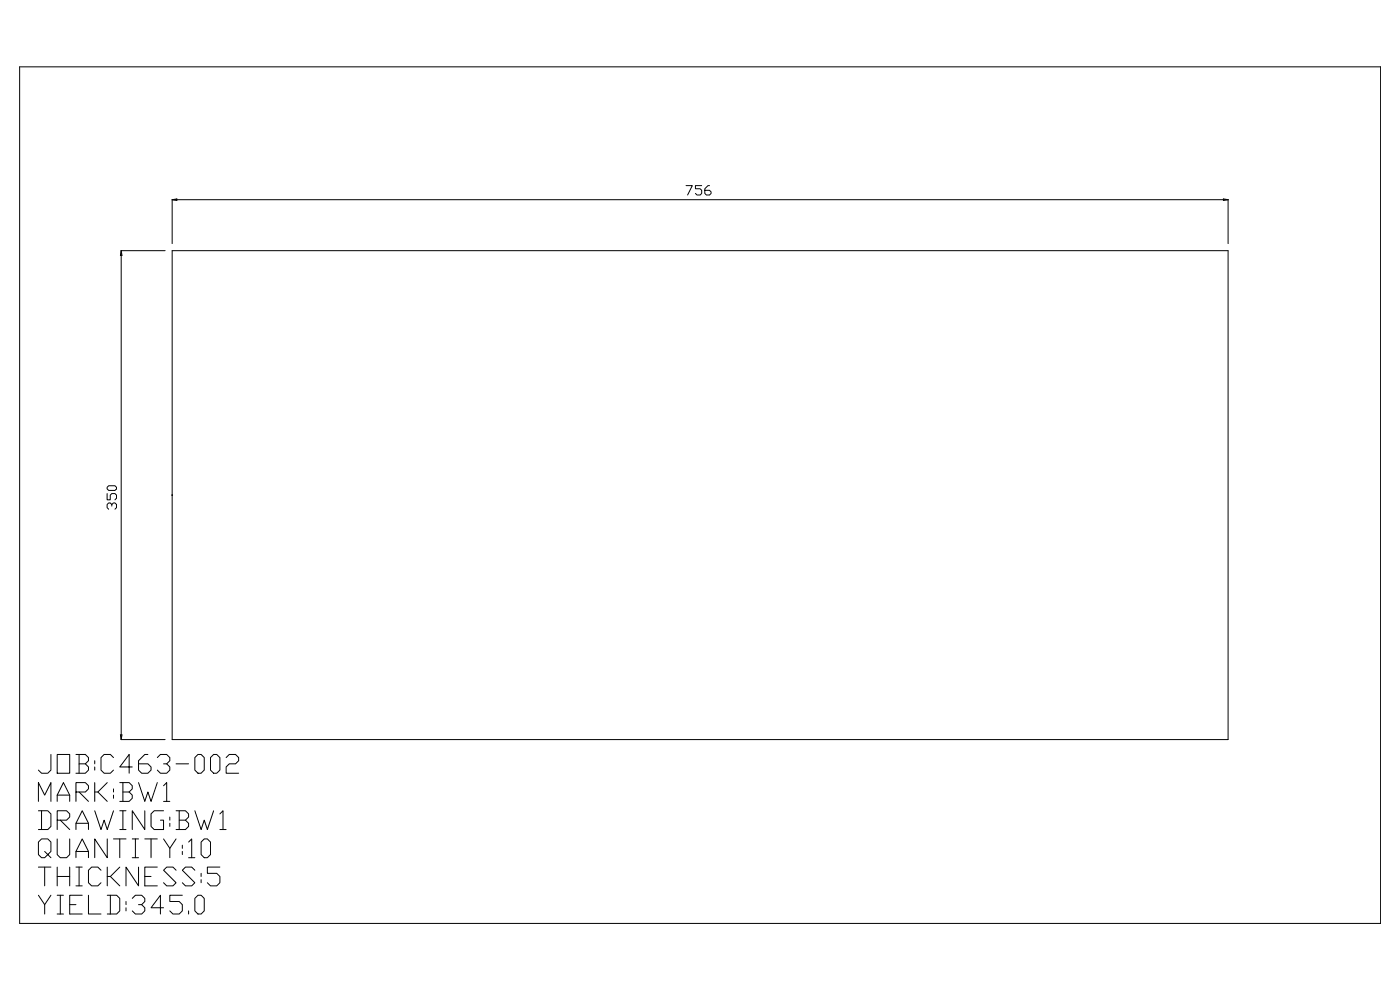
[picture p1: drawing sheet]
<svg xmlns="http://www.w3.org/2000/svg" width="420mm" height="297mm" viewBox="0 0 420 297" stroke-linecap="round" stroke-linejoin="round" font-family="sans-serif">
<!-- layer: 5 -->
<g fill="none" stroke="#000" stroke-width=".3">
<path d="M5.9 20h408.1v256.9h-408.1zM51.6 148.5h.1M51.6 148.4v.1M51.7 148.5h-.1M15.3 226.2v4.7l-1 1h-1.8l-1-1M17.1 226.2h3.8v5.7h-3.8zM17.1 238.4h3.8M22.8 237.5h2.8l.9-1v-.9l-.9-.9h-2.8v5.6M22.8 226.2h2.8l.9 1v.9l-.9 .9M23.7 229h1.9l.9 1v.9l-.9 1h-2.8M23.7 226.2v5.7M23.7 237.5l2.8 2.8"/>
<path d="M28.4 228.1v.9M28.4 230v.9M28.4 234.7v5.6M29.3 237.5l2.9 2.8M32.2 234.7l-2.9 2.8h-.9M34 227.2l-.9-1h-1.9l-.9 1v3.7l.9 1h1.9l.9-1M34 236.5v1M34 238.4v1M35.9 234.7h2.8l1 .9v.9l-1 1M36.9 237.5h1.8l1 .9v1l-1 .9h-2.8M36.9 234.7v5.6M39.7 230h-3.8l2.8-3.8v5.7"/>
<path d="M41.5 234.7l1.9 5.6 1-2.8 .9 2.8 1.9-5.6M44.4 226.2h-1l-1.9 1.9v2.8l1 1h1.9l.9-1v-.9l-.9-1h-2.9M47.2 227.2l.9-1h1.9l.9 1v.9l-.9 .9h-.9M49.1 235.6l.9-.9v5.6M50 229l.9 1v.9l-.9 1h-1.9l-.9-1M52.8 229h3.8M59.4 226.2h.9l.9 1v3.7l-.9 1h-.9l-1-1v-3.7zM63.1 227.2l1-1h.9l.9 1v3.7l-.9 1h-.9l-1-1zM67.8 227.2l1-1h1.8l1 1v.9l-1 .9h-1.8l-1 1v1.9h3.8M11.5 243.1h2.8l1 1v3.7l-1 .9h-2.8M11.5 240.3v-5.6l1.9 3.7 1.9-3.7v5.6M12.5 243.1v5.6"/>
<path d="M13.4 255.3l.9 1-.9 .9h-.9l-1-.9v-3.8l1-.9h1.8l1 .9v2.8l-1 1 1 .9M17.1 251.6v4.7l1 .9h1.9l.9-.9v-4.7M17.1 245.9h2.9l.9-.9v-.9l-.9-1h-2.9v5.6M17.1 240.3v-1.9l1.9-3.7 1.9 3.7v1.9M18.1 245.9l2.8 2.8M22.8 257.2v-1.9l1.9-3.7 1.8 3.7v1.9M22.8 248.7v-1.8l1.9-3.8 1.8 3.8v1.8M22.8 255.3h3.7M22.8 246.9h3.7M28.4 243.1l1.9 5.6 .9-2.8 1 2.8 1.8-5.6M32.2 251.6v5.6l-3.8-5.6v5.6M34 251.6h3.8"/>
<path d="M35.9 251.6v5.6M35.9 243.1h1.9M35.9 248.7h1.9M36.9 243.1v5.6M39.7 251.6h1.8M39.7 257.2h1.8M40.6 251.6v5.6M43.4 243.1v5.6l-3.7-5.6v5.6M43.4 251.6h3.8M45.3 251.6v5.6M49.1 251.6l1.8 2.8v2.8M49.1 243.1h-2.9l-.9 1v3.7l.9 .9h2.9v-2.8h-1"/>
<path d="M49.1 240.3h1.8M50.9 245v.9M50.9 246.9v.9M52.8 243.1h2.8l1 1v.9l-1 .9M52.8 251.6l-1.9 2.8M53.7 245.9h1.9l1 1v.9l-1 .9h-2.8M53.7 243.1v5.6M54.7 253.4v1M54.7 255.3v1M56.6 252.5l.9-.9v5.6M56.6 257.2h1.8M58.4 243.1l1.9 5.6 .9-2.8 1 2.8 1.9-5.6"/>
<path d="M60.3 252.5l.9-.9h1l.9 .9v3.8l-.9 .9h-1l-.9-.9zM65.9 244.1l1-1v5.6M65.9 248.7h1.9M11.5 268.4l1.9 2.9v2.8M11.5 260h3.8M13.4 260v5.6M15.3 268.4l-1.9 2.9M17.1 268.4h1.9M17.1 274.1h1.9M17.1 260v5.6M17.1 262.8h3.8M18.1 268.4v5.7"/>
<path d="M20.9 271.3h1.9M20.9 260v5.6M22.8 260h1.9M22.8 265.6h1.9M23.7 260v5.6M24.7 268.4h-3.8v5.7h3.8M26.5 268.4v5.7h3.8M30.3 260.9l-1-.9h-1.8l-1 .9v3.8l1 .9h1.8l1-.9M32.2 268.4h2.8l.9 1v3.7l-.9 1h-2.8M32.2 260v5.6M33.1 268.4v5.7M33.1 262.8l2.8 2.8"/>
<path d="M35.9 260l-2.8 2.8h-.9M37.8 270.3v1M37.8 272.2v.9M39.7 269.4l.9-1h1.9l.9 1v.9l-.9 1h-1M41.5 260v5.6l-3.7-5.6v5.6M42.5 271.3l.9 .9v.9l-.9 1h-1.9l-.9-1M43.4 262.8h1.9M47.2 260h-3.8v5.6h3.8M49.1 272.2h-3.8l2.8-3.8v5.7M52.8 260.9l-.9-.9h-1.9l-.9 .9 3.7 3.8-.9 .9h-1.9l-.9-.9M54.7 268.4h-3.8v1.9h2.8l1 1v1.8l-1 1h-1.8l-1-1M56.6 273.1v1"/>
<path d="M58.4 260.9l-.9-.9h-1.9l-.9 .9 3.7 3.8-.9 .9h-1.9l-.9-.9M59.4 268.4h.9l.9 1v3.7l-.9 1h-.9l-1-1v-3.7zM60.3 261.9v.9M60.3 263.8v.9M65.9 260h-3.7v1.9h2.8l.9 .9v1.9l-.9 .9h-1.9l-.9-.9"/>
<circle cx="51.6" cy="148.5" r=".04"/>
</g>
<!-- layer: 3 -->
<path d="M51.6 75.2h316.7v146.6h-316.7z" fill="none" stroke="#000" stroke-width=".3"/>
<!-- layer: 6 -->
<path d="M51.6 59.9v13.2M51.6 59.9h316.7M205.7 55.7h1.9l-1.4 2.8M210.4 55.7h-1.8v.9h1.4l.4 .5v.9l-.4 .5h-1l-.4-.5M212.8 55.7h-.5l-.9 .9v1.4l.4 .5h1l.4-.5v-.5l-.4-.4h-1.4M368.3 59.9v13.2M49.5 75.2h-13.2v146.6h13.2M32.1 148v1.9h1v-1.4l.4-.5h1l.4 .5v.9l-.4 .5M32.1 146.1l.5-.4h1.9l.4 .4v.5l-.4 .5h-1.9l-.5-.5zM33.5 151.8v-.5l-.4-.5h-.5l-.5 .5v.9l.5 .5M33.5 151.3l.5-.5h.5l.4 .5v.9l-.4 .5" fill="none" stroke="#000" stroke-width=".3"/>
<!-- layer: 2 -->
<path d="M51.6 59.9l1.4-.3v.5zM366.9 59.6l1.4 .3-1.4 .2zM36.3 75.2l.3 1.4h-.5zM36.1 220.4h.5l-.3 1.4z" fill="none" stroke="#000" stroke-width=".3"/>
</svg>
